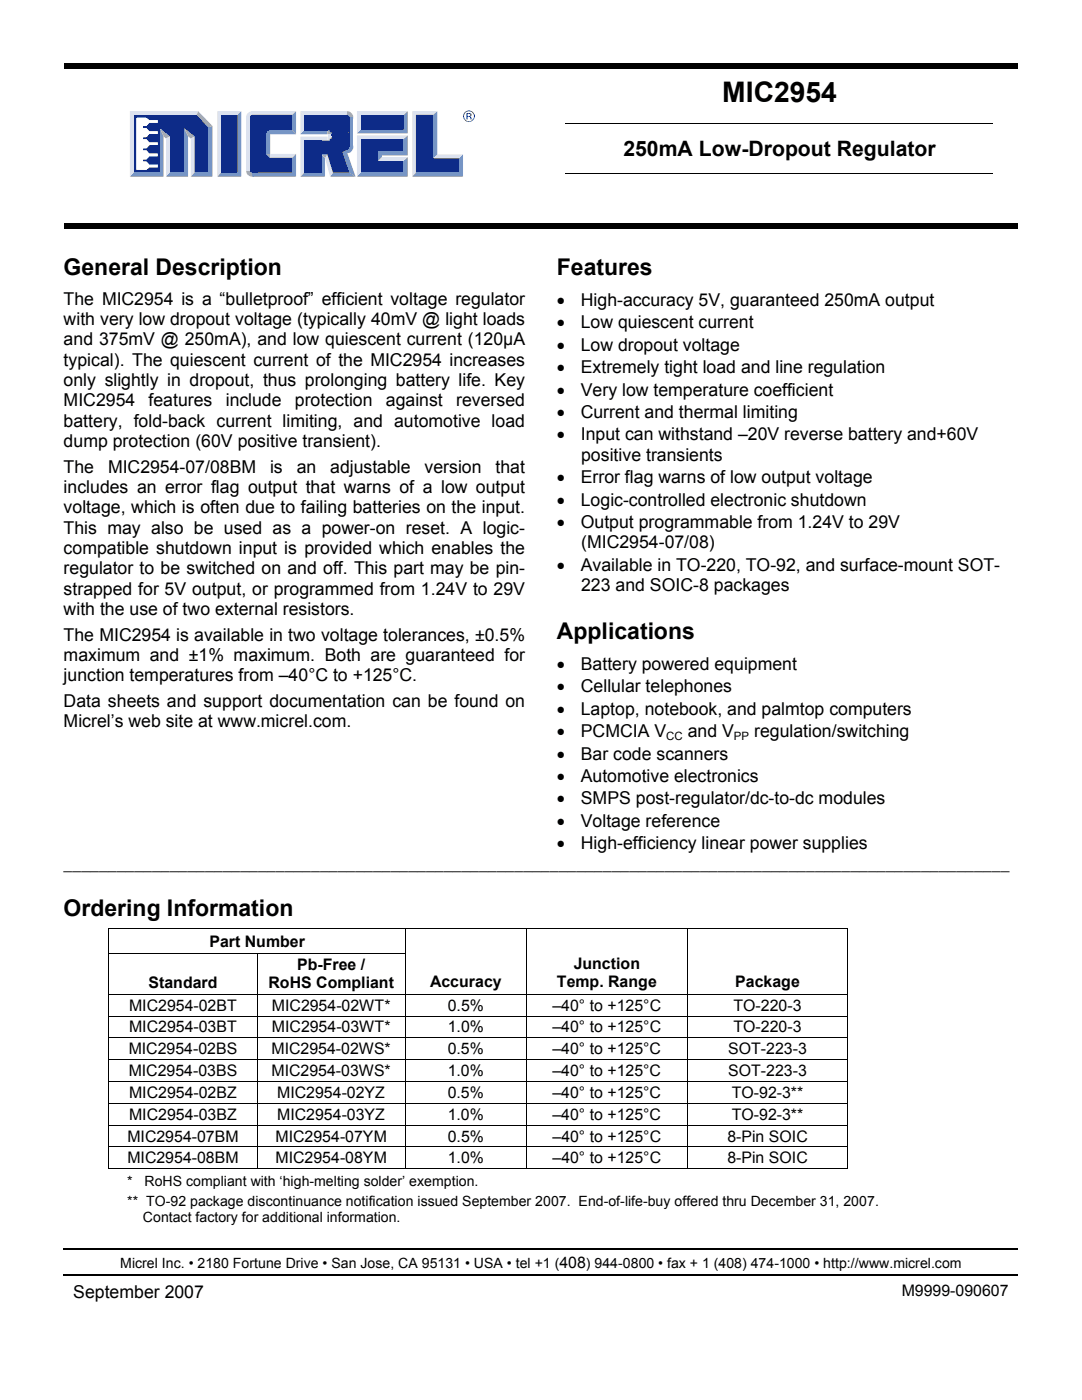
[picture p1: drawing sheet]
<svg xmlns="http://www.w3.org/2000/svg" width="216mm" height="279mm" viewBox="0 0 216 279" stroke-linecap="round" stroke-linejoin="round" font-family="sans-serif">
<defs><g id="words">
<text font-size="5.7" x="144.1" y="20.3">MIC2954</text>
<g font-size="4.6">
<text x="12.7" y="54.8">General Description</text>
<text x="111.1" y="54.8">Features</text>
<text x="111.1" y="127.4">Applications</text>
<text x="12.7" y="182.8">Ordering Information</text>
</g>
<text font-size="4.2" x="124.4" y="31.1">250mA Low-Dropout Regulator</text>
<g font-size="3.5">
<text x="12.7" y="60.8">The MIC2954 is a “bulletproof” efficient voltage regulator</text>
<text x="12.7" y="64.9">with very low dropout voltage (typically 40mV @ light loads</text>
<text x="111.1" y="61.1">•</text>
<text x="111.1" y="65.6">•</text>
<text x="115.9" y="61.1">High-accuracy 5V, guaranteed 250mA output</text>
<text x="115.9" y="65.6">Low quiescent current</text>
<text x="12.7" y="68.9">and 375mV @ 250mA), and low quiescent current (120µA</text>
<text x="111.1" y="70">•</text>
<text x="115.9" y="70">Low dropout voltage</text>
<text x="12.7" y="73">typical). The quiescent current of the MIC2954 increases</text>
<text x="12.7" y="77">only slightly in dropout, thus prolonging battery life. Key</text>
<text x="111.1" y="74.5">•</text>
<text x="115.9" y="74.5">Extremely tight load and line regulation</text>
<text x="12.7" y="81.1">MIC2954</text>
<text x="29.7" y="81.1">features</text>
<text x="45" y="81.1">include</text>
<text x="58.8" y="81.1">protection</text>
<text x="77" y="81.1">against</text>
<text x="91" y="81.1">reversed</text>
<text x="111.1" y="79">•</text>
<text x="111.1" y="83.4">•</text>
<text x="115.9" y="79">Very low temperature coefficient</text>
<text x="115.9" y="83.4">Current and thermal limiting</text>
<text x="12.7" y="85.2">battery, fold-back current limiting, and automotive load</text>
<text x="12.7" y="89.2">dump protection (60V positive transient).</text>
<text x="111.1" y="87.9">•</text>
<text x="115.9" y="87.9">Input can withstand –20V reverse battery and+60V</text>
<text x="12.7" y="94.3">The</text>
<text x="21.6" y="94.3">MIC2954-07/08BM</text>
<text x="53.9" y="94.3">is</text>
<text x="59.2" y="94.3">an</text>
<text x="65.9" y="94.3">adjustable</text>
<text x="84.7" y="94.3">version</text>
<text x="98.9" y="94.3">that</text>
<text x="116" y="92">positive transients</text>
<text x="12.7" y="98.4">includes an error flag output that warns of a low output</text>
<text x="111.1" y="96.4">•</text>
<text x="111.1" y="100.9">•</text>
<text x="115.9" y="96.4">Error flag warns of low output voltage</text>
<text x="115.9" y="100.9">Logic-controlled electronic shutdown</text>
<text x="12.7" y="102.4">voltage, which is often due to failing batteries on the input.</text>
<text x="12.7" y="106.5">This may also be used as a power-on reset. A logic-</text>
<text x="111.1" y="105.3">•</text>
<text x="115.9" y="105.3">Output programmable from 1.24V to 29V</text>
<text x="12.7" y="110.6">compatible shutdown input is provided which enables the</text>
<text x="111.1" y="113.9">•</text>
<text x="115.9" y="113.9">Available in TO-220, TO-92, and surface-mount SOT-</text>
<text x="116" y="109.4">(MIC2954-07/08)</text>
<text x="12.7" y="114.6">regulator to be switched on and off. This part may be pin-</text>
<text x="12.7" y="118.7">strapped for 5V output, or programmed from 1.24V to 29V</text>
<text x="116" y="118">223 and SOIC-8 packages</text>
<text x="12.7" y="122.7">with the use of two external resistors.</text>
<text x="12.7" y="127.8">The MIC2954 is available in two voltage tolerances, ±0.5%</text>
<text x="12.7" y="131.9">maximum and ±1% maximum. Both are guaranteed for</text>
<text x="12.7" y="136">junction temperatures from –40°C to +125°C.</text>
<text x="111.1" y="133.7">•</text>
<text x="115.9" y="133.7">Battery powered equipment</text>
<text x="12.7" y="141.1">Data sheets and support documentation can be found on</text>
<text x="111.1" y="138.2">•</text>
<text x="111.1" y="142.6">•</text>
<text x="115.9" y="138.2">Cellular telephones</text>
<text x="115.9" y="142.6">Laptop, notebook, and palmtop computers</text>
<text x="12.7" y="145.1">Micrel’s web site at www.micrel.com.</text>
<text x="111.1" y="147.1">•</text>
<text x="115.9" y="147.1">PCMCIA V</text>
<text x="137.2" y="147.1">and V</text>
<text x="150.5" y="147.1">regulation/switching</text>
<text x="111.1" y="151.6">•</text>
<text x="115.9" y="151.6">Bar code scanners</text>
<text x="111.1" y="156">•</text>
<text x="111.1" y="160.5">•</text>
<text x="115.9" y="156">Automotive electronics</text>
<text x="115.9" y="160.5">SMPS post-regulator/dc-to-dc modules</text>
<text x="111.1" y="165">•</text>
<text x="115.9" y="165">Voltage reference</text>
<text x="12.7" y="173.7">___________________________________________________________________________________________________________</text>
<text x="111.1" y="169.5">•</text>
<text x="115.9" y="169.5">High-efficiency linear power supplies</text>
<text x="14.6" y="259">September 2007</text>
</g>
<g font-size="3.2">
<text x="41.8" y="189.1">Part Number</text>
<text x="29.7" y="197.2">Standard</text>
<text x="53.6" y="197.2">RoHS Compliant</text>
<text x="59.3" y="193.6">Pb-Free /</text>
<text x="85.8" y="197.1">Accuracy</text>
<text x="111.1" y="197.1">Temp. Range</text>
<text x="114.5" y="193.4">Junction</text>
<text x="146.7" y="197.1">Package</text>
<text x="25.8" y="201.7">MIC2954-02BT</text>
<text x="54.3" y="201.7">MIC2954-02WT*</text>
<text x="89.3" y="201.7">0.5%</text>
<text x="110.2" y="201.7">–40° to +125°C</text>
<text x="146.4" y="201.7">TO-220-3</text>
<text x="25.8" y="206.1">MIC2954-03BT</text>
<text x="54.3" y="206.1">MIC2954-03WT*</text>
<text x="89.3" y="206.1">1.0%</text>
<text x="110.2" y="206.1">–40° to +125°C</text>
<text x="146.4" y="206.1">TO-220-3</text>
<text x="25.7" y="210.4">MIC2954-02BS</text>
<text x="25.7" y="214.8">MIC2954-03BS</text>
<text x="54.2" y="210.4">MIC2954-02WS*</text>
<text x="54.2" y="214.8">MIC2954-03WS*</text>
<text x="89.3" y="210.4">0.5%</text>
<text x="89.3" y="214.8">1.0%</text>
<text x="110.2" y="210.4">–40° to +125°C</text>
<text x="110.2" y="214.8">–40° to +125°C</text>
<text x="145.3" y="210.4">SOT-223-3</text>
<text x="145.3" y="214.8">SOT-223-3</text>
<text x="25.8" y="219.1">MIC2954-02BZ</text>
<text x="55.3" y="219.1">MIC2954-02YZ</text>
<text x="89.3" y="219.1">0.5%</text>
<text x="110.2" y="219.1">–40° to +125°C</text>
<text x="146" y="219.1">TO-92-3**</text>
<text x="25.4" y="227.8">MIC2954-07BM</text>
<text x="25.8" y="223.5">MIC2954-03BZ</text>
<text x="55" y="227.8">MIC2954-07YM</text>
<text x="55.3" y="223.5">MIC2954-03YZ</text>
<text x="89.3" y="223.5">1.0%</text>
<text x="89.4" y="227.8">0.5%</text>
<text x="110.2" y="223.5">–40° to +125°C</text>
<text x="110.2" y="227.8">–40° to +125°C</text>
<text x="145.1" y="227.8">8-Pin SOIC</text>
<text x="146" y="223.5">TO-92-3**</text>
<text x="25.4" y="232.2">MIC2954-08BM</text>
<text x="55" y="232.2">MIC2954-08YM</text>
<text x="89.4" y="232.2">1.0%</text>
<text x="110.2" y="232.2">–40° to +125°C</text>
<text x="145.1" y="232.2">8-Pin SOIC</text>
<text x="179.9" y="258.7">M9999-090607</text>
</g>
<g font-size="2.8">
<text x="25.4" y="236.7">*</text>
<text x="28.8" y="236.7">RoHS compliant with ‘high-melting solder’ exemption.</text>
<text x="25.4" y="240.6">** TO-92 package discontinuance notification issued September 2007. End-of-life-buy offered thru December 31, 2007.</text>
<text x="28.5" y="243.9">Contact factory for additional information.</text>
<text x="24" y="253">Micrel Inc. • 2180 Fortune Drive • San Jose, CA 95131 • USA • tel +1 (408) 944-0800 • fax + 1 (408) 474-1000 • http://www.micrel.com</text>
</g>
<g font-size="2.3">
<text x="132.9" y="147.6">CC</text>
<text x="146.5" y="147.6">PP</text>
</g>
</g></defs>
<path d="M12.8 12.7h190.3v1.1h-190.3z" fill="#000"/>
<g fill="#97add2">
<circle cx="69.2" cy="23.4" r="1.24"/>
<circle cx="50.3" cy="34" r="1.24"/>
</g>
<g fill="#dce2ef">
<path d="M82.3 22.2h4.9l-.8 .7h-3.4v11.6l-.7 .8z"/>
<path d="M43.3 22.2h4.8l-.7 .7h-3.3v11.6l-.8 .8z"/>
<path d="M53.9 30.7h5.2l-.8 .8h-4.4z"/>
<path d="M50.4 22.2h8.7l-.8 .7h-7.9z"/>
<path d="M49.1 23.4h.8v10.6h-.8z"/>
<circle cx="50.3" cy="23.4" r="1.25"/>
</g>
<path d="M53.2 30.7h.7v.8h-.7z" fill="#97add2"/>
<g fill="#0d2b88">
<path d="M72 22.9h8.6v3h-8.6z"/>
<path d="M72 27.7h8.6v2.5h-5.1v1.9h5.1v2.4h-8.6z"/>
<path d="M44.1 22.9h3.3v11.6h-3.3z"/>
</g>
<path d="M83 22.9h3.4v8.7h5.3v2.9h-8.7z" fill="#0d2b88"/>
<path d="M86.4 31.6l.8-.8h5.2l-.7 .8z" fill="#dce2ef"/>
<g fill="#7695c5">
<path d="M86.4 22.9l.8-.7v8.6l-.8 .8z"/>
<path d="M92.4 30.8v4.5l-.7-.8v-2.9z"/>
<path d="M83 34.5h8.7l.7 .8h-10.1z"/>
</g>
<g fill="#dce2ef">
<path d="M71.2 22.2h10.2l-.8 .7h-8.6v3l-.8 .7z"/>
<path d="M71.2 27h10.2l-.8 .7h-8.6v6.8l-.8 .8z"/>
<path d="M76.2 31.3h5.2l-.8 .8h-5.1z"/>
</g>
<g fill="#7695c5">
<path d="M71.2 26.6l.8-.7h8.6v-3l.8-.7v4.4z"/>
<path d="M75.5 30.2h5.1v-2.5l.8-.7v4h-5.2v.3l-.7 .8z"/>
<path d="M72 34.5h8.6v-2.4l.8-.8v4h-10.2z"/>
<path d="M47.4 22.9l.7-.7v13.1h-4.8l.8-.8h3.3z"/>
</g>
<path d="M26.7 22.9h12.5l2.4 2.5v9.1h-2.8v-7.3l-2-1.6v8.9h-2.9v-7.3l-2-1.6v8.9h-5.2z" fill="#0d2b88"/>
<g fill="#dce2ef">
<path d="M25.9 22.2h13.6l-.3 .7h-12.5v11.6l-.8 .8z"/>
<path d="M38.1 27.6l.7-.4v7.3l-.7 .8z"/>
<path d="M33.1 27.6l.8-.4v7.3l-.8 .8z"/>
</g>
<g fill="#7695c5">
<path d="M31.9 25.6l.7 1.6v8.1h-6.7l.8-.8h5.2z"/>
<path d="M36.8 25.6l.7 1.6v8.1h-4.4l.8-.8h2.9z"/>
<path d="M41.6 25.4l.8-.3v10.2h-4.3l.7-.8h2.8z"/>
</g>
<g fill="#97add2">
<path d="M39.5 22.2l2.9 2.9-.8 .3-2.4-2.5z"/>
<path d="M31.9 25.6l2 1.6-.8 .4-.5-.4z"/>
<path d="M36.8 25.6l2 1.6-.7 .4-.6-.4z"/>
</g>
<g fill="#7695c5">
<path d="M59.1 30.7v4.6l-.8-.8v-3z"/>
<path d="M50.4 34.4l7.9 .1 .8 .8h-8.7z"/>
</g>
<path d="M50 23.1l.4-.2h7.9v3.2h-4.4a.76 .76 0 0 0-.7 .5v4.4l.5 .5h.2h4.4v3h-7.9l-.5-.3v-11z" fill="#0d2b88"/>
<g fill="#7695c5">
<path d="M53.4 26.2l.5-.1h4.4l.8 .7h-5.2v3.9h-.7v-4.1z"/>
<path d="M58.3 22.9l.8-.7v4.6l-.8-.7z"/>
<path d="M60.7 34.5h3.4l.8 .8h-5z"/>
<path d="M66.4 34.5h3.3l1.3 .8h-5.1z"/>
<path d="M64.1 30.8l.8 .8v3.7l-.8-.8z"/>
</g>
<g fill="#dce2ef">
<path d="M59.9 22.2l.8 .7v3.2l-.8 .7z"/>
<path d="M59.9 27.3l.8 .8v6.4l-.8 .8z"/>
<path d="M59.9 27.3h5.5v.8h-4.7z"/>
<path d="M59.9 22.2h9.4v.7h-8.6z"/>
<path d="M65.3 30.8l1.1 3.7-.5 .8-1-3.7z"/>
</g>
<path d="M64.1 30.8h1.2l-.4 .8z" fill="#97add2"/>
<path d="M60.7 26.1h4.7v.7h-5.5z" fill="#7695c5"/>
<path d="M65.4 26.8h.7v.5h-.7z" fill="#dce2ef"/>
<path d="M60.7 28.1h3.4v6.4h-3.4z" fill="#0d2b88"/>
<path d="M68.2 28.6a1.26 1.26 0 0 1 1.7-.3 1.26 1.26 0 0 1 .5 1.6 1.26 1.26 0 0 1-1.6 .6 1.07 1.07 0 0 1-.7-1.6z" fill="#7695c5"/>
<circle cx="69.2" cy="29.3" r=".5" fill="#0d2b88"/>
<path d="M68.3 30.3l1 .3 1.7 4.7-1.3-.8z" fill="#7695c5"/>
<path d="M69.7 23.4h.8v5.9h-.8z" fill="#7695c5"/>
<path d="M60.7 22.9h8.6v3.2h-8.6z" fill="#0d2b88"/>
<path d="M66.1 23.4h3.6v5.9h-3.6z" fill="#0d2b88"/>
<g fill="#0d2b88">
<path d="M63.8 28.1h4.5v2.2l1.4 4.2h-3.3l-1.1-3.7h-1.5z"/>
<path d="M68.3 29.3h1l.2 .5-1.2 .5z"/>
</g>
<path d="M65.4 27.3h.7v.8h-.7z" fill="#dce2ef"/>
<path d="M65.4 28a.72 .72 0 0 0 .7-.7l.2 .9z" fill="#0d2b88"/>
<path d="M65.4 26.1h.7v.7h-.7z" fill="#97add2"/>
<g fill="#0d2b88">
<path d="M65.4 26.1l.8-.1-.1 .8a.72 .72 0 0 0-.7-.7z"/>
<circle cx="69.2" cy="23.4" r=".5"/>
</g>
<path d="M27.2 23.5h2l.6 .5h1.7v.5h-1.7l-.6 .6h-.6v.5h.6l.6 .6h1.7v.5h-1.7l-.6 .7h-.6v.4h.6l.6 .6h1.7v.6h-1.7l-.6 .6h-.6v.4h.6l.6 .6h1.7v.6h-1.7l-.6 .6h-.6v.4h.6l.6 .7h1.7v.5h-1.7l-.6 .5h-2z" fill="#fff"/>
<path d="M92.4 23.2a1.15 1.15 0 0 1 2.3 0 1.15 1.15 0 0 1-2.3 0zM92.6 23.2a1.01 1.01 0 0 0 2 0 1.01 1.01 0 0 0-2 0zM93.1 22.6h.8a.37 .37 0 0 1 .1 .6h-.2l.2 .1 .1 .5h-.2l-.1-.5h-.3h-.2v.5h-.2zM93.3 22.7v.5l.5-.1v-.3z" fill="#0d2b88"/>
<g fill="none" stroke="#000" stroke-width=".2">
<path d="M112.9 24.6h85.2M112.9 34.6h85.2M21.7 185.3h147.6M21.7 190.2h59.3M21.7 198.4h147.6M21.7 185.4v4.7M21.7 190.3v8M21.7 198.5v4.2M51.3 190.3v8M51.3 198.5v4.2M80.9 185.4v4.7M80.9 190.3v8"/>
<path d="M80.9 198.5v4.2M105.1 185.4v4.7M105.1 190.3v8M105.1 198.5v4.2M137.1 185.4v4.7M137.1 190.3v8M137.1 198.5v4.2M169.2 185.4v4.7M169.2 190.3v8M169.2 198.5v4.2M21.7 202.8h147.6M21.7 207.1h147.6"/>
<path d="M21.7 211.5h147.6M21.7 215.8h147.6M21.7 202.9v4.1M21.7 207.2v4.2M21.7 211.6v4.2M21.7 215.9v4.2M51.3 202.9v4.1M51.3 207.2v4.2M51.3 211.6v4.2M51.3 215.9v4.2M80.9 202.9v4.1M80.9 207.2v4.2"/>
<path d="M80.9 211.6v4.2M80.9 215.9v4.2M105.1 202.9v4.1M105.1 207.2v4.2M105.1 211.6v4.2M105.1 215.9v4.2M137.1 202.9v4.1M137.1 207.2v4.2M137.1 211.6v4.2M137.1 215.9v4.2M169.2 202.9v4.1M169.2 207.2v4.2"/>
<path d="M169.2 211.6v4.2M169.2 215.9v4.2M21.7 220.2h147.6M21.7 224.6h147.6M21.7 228.9h147.6M21.7 233.3h29.5M21.7 220.3v4.2M21.7 224.6v4.2M21.7 229v4.4M51.3 220.3v4.2M51.3 224.6v4.2M51.3 229v4.4"/>
<path d="M51.4 233.3h29.4M80.9 220.3v4.2M80.9 224.6v4.2M80.9 229v4.4M81 233.3h24M105.1 220.3v4.2M105.1 224.6v4.2M105.1 229v4.4M105.1 233.3h31.9M137.1 220.3v4.2M137.1 224.6v4.2M137.1 229v4.4"/>
<path d="M137.2 233.3h31.9M169.2 220.3v4.2M169.2 224.6v4.2M169.2 229v4.4"/>
</g>
<path d="M12.8 44.6h95v1.1h-95zM108.1 44.6h95v1.1h-95zM21.7 185.2h.1v.2h-.1zM105 190.1h.1v.2h-.1zM137 190.1h.2v.2h-.2zM169.1 185.2h.2v.2h-.2zM169.1 190.1h.2v.2h-.2zM169.1 233.2h.2v.2h-.2z" fill="#000"/>
<path d="M12.7 249.2h190.4M12.7 254.5h190.4" fill="none" stroke="#000" stroke-width=".34"/>
<use href="#words"/>
</svg>
